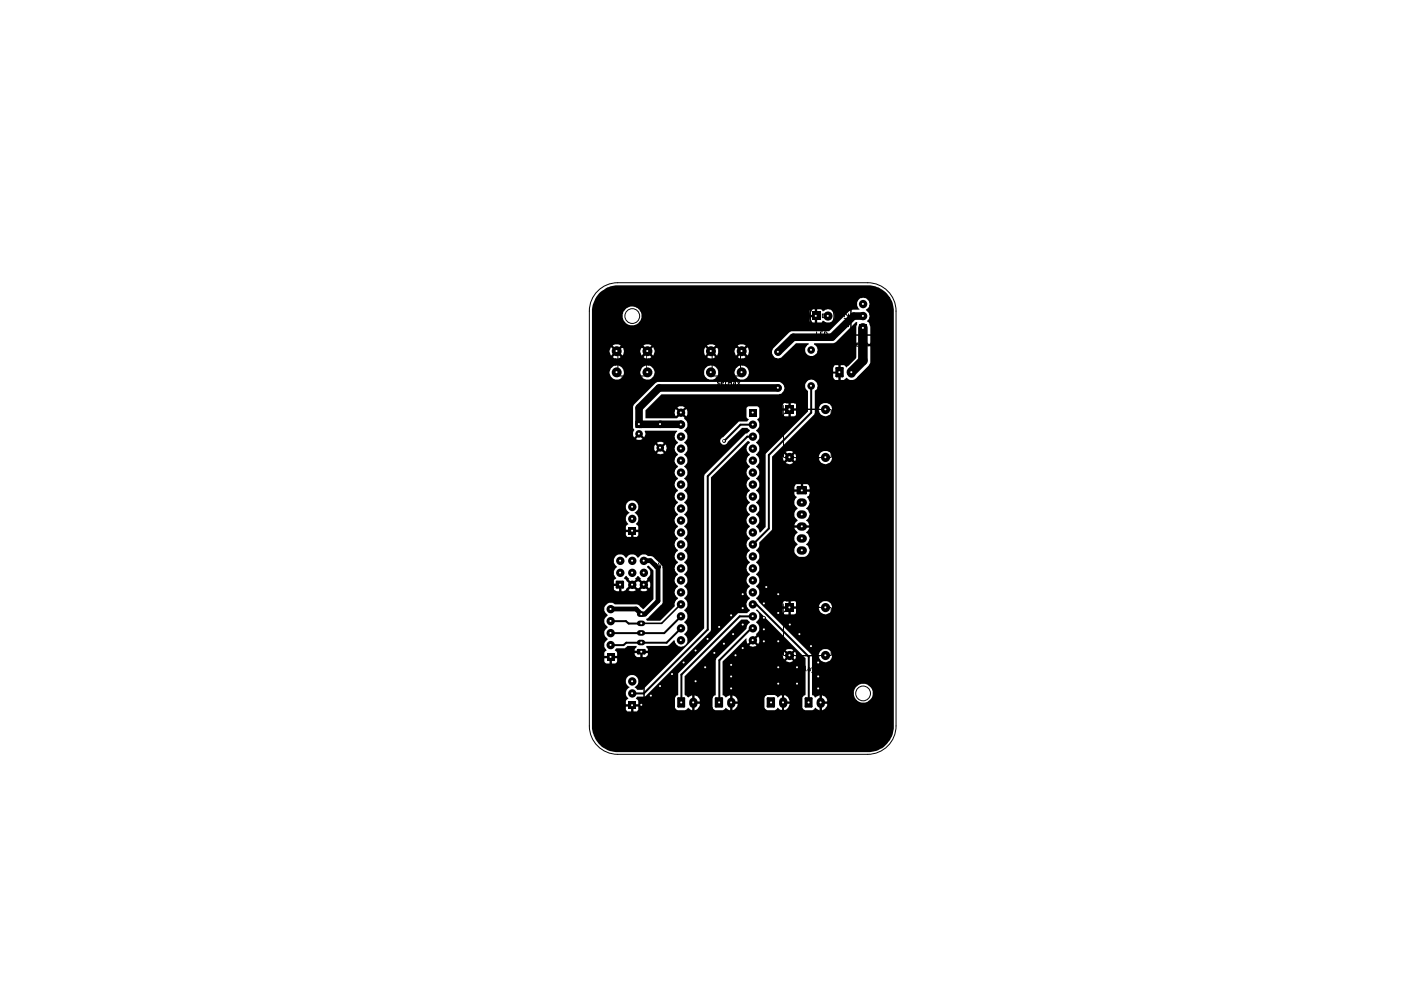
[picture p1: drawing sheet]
<svg xmlns="http://www.w3.org/2000/svg" width="297mm" height="210mm" viewBox="0 0 297 210" stroke-linecap="round" stroke-linejoin="round" font-family="sans-serif">
<g fill="none" stroke="#000" stroke-width=".21">
<path d="M126.7 61.7a6 6 0 0 1 4.3-1.8h53a6 6 0 0 1 6 6.1v87.9a6 6 0 0 1-6 6h-53a6 6 0 0 1-6-6v-87.9a6 6 0 0 1 1.7-4.3zM130.5 76v1.5M131 73.7h6v6h-6zM131.8 80h4.5M131.8 73.5h4.5M132.8 76.6h.5l.1-.1-.2-.4h-.4v1h.5l.1-.4-.2-.1M133.7 76.1h.6M134 76.1v1M134.6 76.5l.3-.4v1M134.6 77.1h.5M137.5 76v1.5M150.5 76v1.5"/>
<path d="M151 73.7h6v6h-6zM151.8 80h4.4M151.8 73.5h4.4M152.9 76.6h.4v-.4l-.4-.1v1h.4l.1-.4-.3-.1M153.7 76.1h.5M154 76.1v1M154.5 76.1h.7l-.4 .4 .4 .2v.3l-.2 .1-.5-.1M157.5 76v1.5M171.7 65.4v3.1a2.98 2.98 0 0 0 4.5 .8 2.98 2.98 0 0 0 0-4.6 2.98 2.98 0 0 0-4.5 .8M171.8 65.6a2.87 2.87 0 0 1 4.3-.8 2.87 2.87 0 0 1 0 4.4 2.87 2.87 0 0 1-4.3-.7M171.8 65.5v3M172.6 62.5v.9h.5"/>
<path d="M173 66.6v.8h.4M173.1 70.4v1h.5M173.5 62.9h.3M173.7 66.9h.2M174 62.5h-.5v.9h.5M174 70.9h.2M174 66.6h-.3v.8h.3M174.4 66.6l.4 .1 .1 .3-.2 .4h-.3zM174.4 70.4h-.4v1h.4M174.4 62.5h.3l.2 .2v.5l-.2 .2h-.3zM174.8 70.4a.52 .52 0 0 1 .6 .5 .52 .52 0 0 1-.6 .5zM175.1 66.8l.3-.2v.8"/>
<path d="M175.1 67.4h.5M175.3 62.7l.3-.2v.9M175.3 63.4h.6M176.7 64h.5M177 63.7v.5M178.6 72.9h.5v-.4l-.5-.1v1M179 68.7v.5a.36 .36 0 0 0 .4-.1 .36 .36 0 0 0 .1-.4h.4v.6M179 67.5l.9 .2-.7 .2 .7 .2-.9 .2M179.6 72.8l.3-.1 .2 .2v.3l-.2 .2-.3-.1zM179.9 66.5v.7l-.7-.7-.2 .1 .1 .5M180.4 72.7l.2 .7 .1-.5 .3 .5 .2-.7M180.4 62.9h5.1v8.1h-5.1z"/>
<path d="M181.5 73.1l.4-.1-.1-.3-.3 .1v.5h.4M182.4 72.7v.7M182.7 72.7l-.3 .2M182.9 71.6l.2 .1-.1 .1-.2-.1zM183.5 72.5l-.3-.1-.2 .2v.1l.4 .2 .1 .3-.1 .2-.4-.1M183.9 72.7l.2 .7 .1-.5 .3 .5 .1-.7M185 72.4v.1M185 72.7v.7M185.3 72.7h.4M185.5 72.4v.8l.2 .2M186.5 72.8l-.2-.1-.3 .2 .1 .4h.4M186.9 72.8l.3-.1 .2 .2v.5"/>
<path d="M186.9 72.4v1M132.7 81l-.3-.1-.1 .3 .4 .2-.1 .2-.3-.1M133.1 81.3l.5-.1-.2-.3-.3 .2v.3l.2 .2 .2-.1M133.8 80.9h.5M134 80.6v.9l.3 .1M134.6 81.6v-1l.3 .7 .3-.7v1M135.7 80.6v.1M135.7 80.9v.7M136.2 81l.3-.1 .1 .2v.5M136.2 80.9v.7M152.5 81l-.2-.1-.2 .3 .5 .2-.2 .2-.3-.1M152.9 81.3l.5-.1-.2-.3-.3 .2v.3l.2 .2 .2-.1"/>
<path d="M153.3 93.3h.4v.4h-.4zM153.7 80.9h.4M153.8 80.6v.8l.3 .2M154.4 81.6v-1l.4 .7 .3-.7v1M155.5 81h.4v.6M155.9 81.2l-.4 .1 .1 .3 .3-.1M156.4 80.9l.5 .7M156.9 80.9l-.5 .7M166.1 85.9v11M166.1 87.8l1.1-1h9v10.2h-10.1zM166.7 84.8h.4l.1-.3-.5-.1v1h.4l.2-.3-.3-.3M167.5 84.4h.6"/>
<path d="M167.9 84.4v1M168.4 84.5h.6v.3l-.6 .6h.6M168.6 97.1h5.2M168.8 99.7h.5l.1-.3-.2-.2h-.4v1M169.1 99.7l.3 .5M169.7 99.9l.6-.1-.2-.2-.4 .1v.4l.2 .1h.3M170 91.8l.5-.1v-.3l-.2-.1h-.3v1l.6-.2-.1-.3h-.2M170.8 91.3h.6M171.1 99.7l-.3-.1-.2 .1 .1 .5h.4M171.1 91.3v1M171.2 86.7h2.6M171.5 99.7l.4-.1 .1 .1v.4l-.1 .1h-.4z"/>
<path d="M171.7 91.4l.4-.1 .2 .1-.6 .9h.6M172.5 99.6v.6M172.7 99.6l-.2 .1M173.5 99.7h-.5v.5h.5M173.5 99.2v1M176.4 86.9v10.1M128.4 111.6h.1M128.4 108.4l.2-.2h.7l.1 .4-.1 .2h-.7zM128.4 109.7h1M128.8 110.9v.4M128.8 111.6h.6M128.8 107.7h.6"/>
<path d="M128.8 110.2v.4h.6v-.4M128.9 112.6v-.5l-.3-.1-.2 .2v.4h1M129.4 110.9v.2h-1M129.4 109.2h-.5l-.1 .2v.3M129.4 107.3h-.5l-.1 .1v.3M131.5 105.9h5.1v8.1h-5.1zM134 114.6l.1 .1v.1l-.2-.1zM139.3 119.7l-.3-.3v1M139.6 119.4l.3 1 .4-1M140.9 119.9l-.4 .5M141.1 119.9h-.4l-.2-.2 .1-.2 .5-.1v1M138.8 120.4h.5"/>
<path d="M147.3 137.7h.4v.5h-.4zM149.9 135.3h.4v.4h-.4zM151.3 138.3h.4v.4h-.4zM152.3 132.7h.4v.5h-.4zM153.3 136.3h.4v.4h-.4zM154.8 130.3h.5v.4h-.5zM155.3 134.3h.4v.4h-.4zM155.8 138.8h.4v.4h-.4zM157.3 128.8h.4v.4h-.4zM157.3 132.2h.4v.5h-.4zM157.3 137.2h.4v.5h-.4zM157.3 125.8h.4v.4h-.4z"/>
<path d="M161.8 127.8h.4v.4h-.4zM161.8 130.8h.4v.4h-.4zM161.8 133.3h.4v.4h-.4zM161.8 135.8h.4v.4h-.4zM162.3 124.3h.4v.4h-.4zM164.8 129.8h.4v.4h-.4zM164.8 135.8h.4v.4h-.4zM164.8 125.8h.4v.4h-.4zM166.1 128v11M166.1 129.8l1.1-1h9v10.2h-10.1zM166.7 126.8h.4l.1-.3-.5-.1v1h.4l.2-.3-.3-.3M167.3 132.2h.4v.5h-.4z"/>
<path d="M167.5 126.4h.6M167.9 126.4v1M168.6 139.1h5.2M168.6 126.3l-.2 .8h.7M168.9 126.7v.7M169.3 134.3h.4v.4h-.4zM170 133.8l.5-.1v-.4h-.5v1l.6-.2-.1-.3h-.2M170.8 133.3h.6M171.1 133.3v1M171.2 128.7h2.6M171.8 136.8h.4v.5h-.4zM171.9 133.3l-.2 .6h.7"/>
<path d="M172.2 133.6v.7M176.4 128.9v10.1M128.4 149.2v.4h1M128.4 148.8h.1M128.6 145.2a.6 .6 0 0 1 .8 .2v.1a.6 .6 0 0 1-1 0zM128.8 146l.1 .4M128.8 148.8h.6M128.8 147.6v.3M128.8 146.4h.6M128.8 144.7h.6M128.9 149.3v.3M129.4 146.8v.4h-.6v-.3l.2-.1 .1 .4"/>
<path d="M129.4 148.2l-.1 .1h-.9M129.4 147.6v.1h-1M129.4 144.3h-.6v.4M131.5 142.9h5.1v8.1h-5.1zM134 151.6l.1 .1v.1l-.2-.1zM135.8 149.3h.4v.4h-.4zM137.8 147.3h.4v.5h-.4zM139.8 145.3h.4v.4h-.4zM142.3 142.7h.4v.5h-.4zM144.8 140.3h.4v.4h-.4zM147.3 144.3h.4v.4h-.4zM149.3 141.3h.5v.4h-.5z"/>
<path d="M154.8 140.8h.5v.4h-.5zM154.8 145.8h.5v.4h-.5zM154.8 143.2h.5v.5h-.5zM164.8 141.3h.4v.4h-.4zM164.8 144.8h.4v.4h-.4zM168.8 144.8h.4v.4h-.4zM168.8 141.3h.4v.4h-.4zM169.8 141.7h.5v-.4l-.5-.1v1M170.8 141.2v.9l.1 .1M171.4 141.6h.2l.2 .1v.5M171.8 141.8l-.5 .2 .1 .2h.4M172.1 141.6l.3 .6"/>
<path d="M172.6 141.6l-.3 .9-.2 .1M173.3 140.3h.4v.4h-.4zM173.3 143.2h.4v.5h-.4zM173.3 145.8h.4v.4h-.4z"/>
<circle cx="134.1" cy="76.8" r="2.07"/>
<circle cx="134.1" cy="67" r="1.57"/>
<circle cx="154" cy="76.8" r="2.07"/>
<circle cx="174.3" cy="67" r="2.58"/>
<circle cx="183" cy="147" r="1.57"/>
</g>
<g fill="#000">
<path d="M172.2 66.1h1.7v1.8h-1.7zM177.4 78.1h1.3v1.7h-1.3zM182.2 68.7h1.6v1.6h-1.6zM127.3 61.9a5.2 5.2 0 0 1 3.3-1.4h53.9a5.6 5.6 0 0 1 5 5.1v88.9l-.2 1.2a5.7 5.7 0 0 1-4.8 3.8l-54.4-.1a5.5 5.5 0 0 1-4.6-4.9v-10.2h7.2l.2 .9 .6 .6a1.33 1.33 0 0 0-.3 2.2v.2l-.5 .4v.7h.8v.5h-.8v.7l.3 .3h.8v-.8h.5v.8h.8l.2-.3v-.7h-.8v-.5h.8v-.7l-.5-.5 .3-.4 1.7-.1 13.9-14v-32.4l7.8-7.7 .5 .4-.2 .2a1.46 1.46 0 0 0 .2 2.3 1.42 1.42 0 0 0-.8 1.3 1.42 1.42 0 0 0 .8 1.2 1.44 1.44 0 0 0 0 2.6 1.44 1.44 0 0 0 0 2.5 1.44 1.44 0 0 0 0 2.6 1.44 1.44 0 0 0 0 2.5 1.44 1.44 0 0 0 0 2.5 1.44 1.44 0 0 0 0 2.6 1.44 1.44 0 0 0 0 2.5 1.44 1.44 0 0 0 0 2.6 1.44 1.44 0 0 0 0 2.5 1.43 1.43 0 0 0 0 2.5 1.44 1.44 0 0 0 0 2.6 1.44 1.44 0 0 0 0 2.5l-.6 .6h-1.9l-12.7 12.8v4.6l-.4 .1-.3 .5v2.1l.6 .5h1.5l.6-.5 1 .5v-1h.5v1a1.34 1.34 0 0 0 1.1-1.4h-.8v-.5h.8v-.2a1.16 1.16 0 0 0-1.1-1.1v1.1h-.5v-1.1l-.8 .5-.8-.5-.1-4 12.1-12h1.2l.6 .6-.6 .7-.1 .6-6.5 6.4v7.7l-.6 .4-.1 .3 .1 2.1 .5 .4h1.6l.7-.5 .3 .3 .5 .2v-1h.5v1l.4-.2 .6-.7 .1-.5h-.8v-.5h.8l-.2-.7h5.9v2l.4 .5 1.8 .1 .7-.5 .3 .3 .5 .2v-1.1h.4v1.1a1.49 1.49 0 0 0 1.2-1.4h-.8v-.5l.8-.1a1.52 1.52 0 0 0-1.2-1.2v1.1h-.4v-1.1l-.8 .5-.7-.5h-1.6l-.5 .2-.1 .4h-5.9l-.3-.3-.6-.3v1.1h-.5v-1.1l-1 .5-.6-.5v-7.1l1.4-1.4h11.4l.2 .9 .8-.7 .3 .3-.7 .8 .2 .1a1.2 1.2 0 0 0 1.4-.1l-.7-.8 .3-.3 .7 .7 .3-.5-.2-1.1-.8 .7-.3-.3 .7-.7-.1-.1a1.3 1.3 0 0 0-1.5 .1l.7 .7-.3 .3-.8-.7-.2 .7h-11.4l3.6-3.6 .3 1.2 .6-.6 .4 .4-.6 .6 .6 .2 .9-.2-.6-.6 .3-.4 .6 .6 .3-.4v-.7l-.2-.4-.7 .6-.3-.3 .6-.6-.1-.3a1.33 1.33 0 0 0 0-2.4l.1-.2a1.3 1.3 0 0 0-.1-2.3v-.2l.3-.1 10.2 10.3v7.8l-.7 .6v2.2l.3 .3 .3 .2h1.5l.8-.5 .8 .5v-1h.5l.1 1 .8-.7 .2-.7h-.9v-.5h.9l-.1-.5-.4-.5-.6-.3v1.1h-.5v-1.1l-1.1 .5-.1-.4-.4-.1v-.5h8.8a2 2 0 0 0 2.4 2.1 2 2 0 0 0 1.4-2.9 2 2 0 0 0-3.1-.6l-.5 .6-.2 .8h-8.8l-.1-8h1.5a1.42 1.42 0 0 0 1.2 1.5 1.42 1.42 0 0 0 1.6-1.1v-.7l-.3-.6-.7-.4a1.47 1.47 0 0 0-1.7 .9l-.1 .4h-1.5l-11-11h4.9v.7h1v.5h-1v.7l.4 .5h.8v-1.1h.5v1.1h.7l.4-.3v-.9h-1v-.4h5.8a1.42 1.42 0 0 0 1.2 1.5 1.42 1.42 0 0 0 1.6-1l-.1-.8a1.3 1.3 0 0 0-.9-.9 1.47 1.47 0 0 0-1.7 .8l-.1 .4h-5.8v-.1h1l-.1-1-1-.1v1h-.5v-1h-1l-.2 .4h-4.9l-.8-1.1a1.33 1.33 0 0 0 0-2.4l.2-.3a1.26 1.26 0 0 0-.2-2.2l.1-.3a1.3 1.3 0 0 0-.1-2.3l.1-.2a1.3 1.3 0 0 0-.1-2.3l.7-1v-.8l2.7-2.8v-5.8h4.7v.5l.7 .8-.2 .3a1.36 1.36 0 0 0 .2 2.3l-.7 1 1 .1v.5h-1l.2 .4 .5 .5-.2 .3a1.36 1.36 0 0 0 .2 2.3l-.2 .2a1.39 1.39 0 0 0-.5 1.4 1.39 1.39 0 0 0 1 1.1l1.4-.1a1.47 1.47 0 0 0 .9-1.3 1.47 1.47 0 0 0-.8-1.3 1.44 1.44 0 0 0 0-2.6l.4-.3 .3-.5-1.1-.1v-.5h1.1l-.3-.7-.4-.4a1.44 1.44 0 0 0 0-2.6 1.27 1.27 0 0 0 .7-1.4l-.5-1 .5-.4v-.6h-1.1v-.5h1.1l-.1-.9-.4-.2h-.8v.7h-.5v-.7h-.9l-.5 .6v.5h1v.5h-1v.5l.5 .6-.3 .4-.2 .6h-4.7v-9.5h2.3l.2 .8 .8-.6 .3 .3-.7 .8 .2 .1a1.2 1.2 0 0 0 1.4-.1l-.7-.8 .3-.3 .8 .6 .2-.8h4.8a1.42 1.42 0 0 0 1.2 1.5 1.42 1.42 0 0 0 1.6-1.1l-.1-.8a1.41 1.41 0 0 0-1.3-.9 1.41 1.41 0 0 0-1.3 .9l-.1 .4h-4.8l-.3-.7-.7 .7-.3-.3 .7-.8a1.76 1.76 0 0 0-1.6 0l.7 .8-.3 .3-.8-.7-.2 .7h-2.3l9-9.1v-1.1h.9v.3a1.43 1.43 0 0 0 1.3 1.2 1.43 1.43 0 0 0 1.5-1 1.42 1.42 0 0 0-1.2-1.8 1.42 1.42 0 0 0-1.6 1.3h-.9v-3.9a1.3 1.3 0 0 0 0-2.1 1.3 1.3 0 0 0-2 .8 1.36 1.36 0 0 0 .6 1.4v4.3l-9 9.1v15.5l-1.1 1.1h-.1l-.3-.8-.5-.4v-.2a1.33 1.33 0 0 0 0-2.3l.1-.3a1.3 1.3 0 0 0-.1-2.3l.1-.2a1.3 1.3 0 0 0-.1-2.3l.2-.3a1.26 1.26 0 0 0-.2-2.2l.3-.4a1.34 1.34 0 0 0-.3-2.2l.1-.2a1.3 1.3 0 0 0-.1-2.3l.3-.4a1.34 1.34 0 0 0-.3-2.2l.1-.2a1.3 1.3 0 0 0-.1-2.3l.1-.3a1.29 1.29 0 0 0 .2-2.1l.4-.6v-1.9l-.4-.4-2.1 .1-.2 .3v1.9l.5 .6-.4 .4h-1.7l-3.4 3.4h-.2a1.04 1.04 0 0 0-.3 1.1 .83 .83 0 0 0 .8 .4 .83 .83 0 0 0 .7-.6l3-3h1.1l.5 .4 .1 .2-.6 .6h-.3l-8.7 8.7-.1 .3v32.3l-13 13.1h-1.2l-.5-.5a1.41 1.41 0 0 0 .7-1.4 1.41 1.41 0 0 0-1-1.3 1.3 1.3 0 0 0-1.6 1.2h-7.2v-15.2h2.6l.2 .7 .6 .6-.8 1v.6l.8 1-.8 .9v.7l.8 .9-.8 .9a1.56 1.56 0 0 0 .5 1.5l-.5 .5v.7h1v.5h-1l.1 .8 .4 .3h.6v-1h.5v1h.7l.4-.4v-.7h-.9v-.5h.9v-.7l-.5-.5 .4-.4h1.8l.5-.6h1.9l.1 .3-.4 .3v.5h1.1v.5h-1.1l.1 .6 .3 .2h.7v-.7h.6v.7h.6l.5-.4v-.4h-1.1v-.5h1.1v-.5l-.4-.2 .1-.4h4.5l1.3-1.1h.1a1.38 1.38 0 0 0 1.3 1.3 1.38 1.38 0 0 0 1.4-1 1.44 1.44 0 0 0-.6-1.5v-.3a1.3 1.3 0 0 0 0-2.3v-.2a1.3 1.3 0 0 0 0-2.3v-.3a1.3 1.3 0 0 0 0-2.2v-.3a1.3 1.3 0 0 0 0-2.3l.1-.3a1.26 1.26 0 0 0-.1-2.2v-.3a1.3 1.3 0 0 0 0-2.3v-.2a1.3 1.3 0 0 0 0-2.3v-.3a1.3 1.3 0 0 0 0-2.2v-.3a1.3 1.3 0 0 0 0-2.3v-.2a1.3 1.3 0 0 0 0-2.3v-.3a1.3 1.3 0 0 0 0-2.3v-.2a1.3 1.3 0 0 0 0-2.3l.1-.3a1.26 1.26 0 0 0-.1-2.2l.2-.4a1.34 1.34 0 0 0-.2-2.2v-.2a1.3 1.3 0 0 0 0-2.3l.2-.4a1.34 1.34 0 0 0-.2-2.2v-.2a1.3 1.3 0 0 0 0-2.3v-.3a1.3 1.3 0 0 0 0-2.2v-.3l-.5-.6 .3-.3 .6 .6 .1-.1a1.39 1.39 0 0 0 0-1.5l-.7 .6-.3-.3 .5-.7-.4-.2h-.7l-.3 .2-.1 .1 .6 .6-.3 .3-.6-.6-.3 .7 .1 .6 .2 .3 .6-.6 .3 .3-.7 .7h-6.7v-1.7l1.2-1.1h28v.7h1v.5h-1v.7l.2 .4 1 .1v-1.1h.5v1.1h.7l.3-.2 .1-1h-1v-.5h1v-.9l-.3-.2h-.8v1h-.5v-1h-1l-.2 .4h-28l2.2-2.3 25.1-.1a1.3 1.3 0 0 0 1-1.2 1.3 1.3 0 0 0-1-1.3h-25.9l-.3 .2-4.7 4.6-.2 .3v4.6l.3 .4-.3 .6v.6l.3 .5 .7-.7v.2l.3 .1-.7 .7 1 .2 .5-.2-.7-.7 .3-.3 .7 .7 .2-.7v-.8l6.8 .1a1.46 1.46 0 0 0 .2 2.5 1.44 1.44 0 0 0 0 2.5 1.42 1.42 0 0 0-.8 1.3 1.42 1.42 0 0 0 .8 1.2 1.44 1.44 0 0 0 0 2.6 1.44 1.44 0 0 0 0 2.5 1.44 1.44 0 0 0 0 2.6 1.44 1.44 0 0 0 0 2.5 1.44 1.44 0 0 0 0 2.5 1.44 1.44 0 0 0 0 2.6 1.44 1.44 0 0 0 0 2.5 1.44 1.44 0 0 0 0 2.6 1.44 1.44 0 0 0 0 2.5 1.43 1.43 0 0 0 0 2.5 1.44 1.44 0 0 0 0 2.6 1.31 1.31 0 0 0-.7 1.6l-3.1 3.1h-2.8l-.2-.2v-.2l.4-.2 2.9-2.9 .2-.3v-7.6l-1.8-2-.5-.2a1.51 1.51 0 0 1-1.4-.4h-.6l-1 .6a1.35 1.35 0 0 0-2.4 0h-.1a1.37 1.37 0 0 0-2.2-.3 1.37 1.37 0 0 0 .3 2.2v.2a1.47 1.47 0 0 0-.1 2.3l-.5 .5v.6h.8v.5h-.8v.7l.6 .4h.5v-.9h.5v.9h.4l.5-.2 .1-.3 .7-.7 .4 .4-.6 .6 .2 .2h.8l.5-.2-.7-.6 .4-.4 .7 .7h.2l.6-.7 .2 .3 .2 .1-.7 .6 .5 .2h.6l.5-.2-.6-.7h.1l.2-.3 .6 .7 .3-.5v-.6l-.3-.5-.6 .6-.3-.3 .6-.6-.1-.3h.2a1.36 1.36 0 0 0-.2-2.3l.1-.3 .2-.1 1 1v6.1l-2.1 2.2-1.3-1.1h-4.8l-.5-.3a1.4 1.4 0 0 0-1.7 1.3h-2.6v-21.8h7.2l.2 .9 .6 .6a1.38 1.38 0 0 0-.4 2.2l.1 .2-.5 .4v.7h.8v.5h-.8v.7l.3 .3h.8v-.8h.5v.8h.8l.2-.3v-.7h-.8v-.5h.8v-.7l-.5-.5a1.4 1.4 0 0 0-.2-2.3v-.1a1.34 1.34 0 0 0 .2-2.3 1.34 1.34 0 0 0-2.1 .9h-7.2v-12.4h13.2v.4l.3 .4 .6-.7 .4 .4-.7 .7a1.27 1.27 0 0 0 1.4 0l-.6-.7 .3-.4 .7 .7 .1-.1a1.16 1.16 0 0 0-.1-1.3l-.7 .7-.3-.4 .6-.7a1.03 1.03 0 0 0-1.4 0l.7 .7-.4 .4-.6-.7-.3 .6h-13.2v-16h3.7l.1 .5a1.59 1.59 0 0 0 1.8 1.1 1.5 1.5 0 0 0 1.2-1.6h3.4v.2a1.5 1.5 0 0 0 1.2 1.4 1.56 1.56 0 0 0 1.9-1.6h10.5l.2 .9 .6 .5a1.48 1.48 0 0 0 2.2-1.4h3.4l.2 .6a1.54 1.54 0 0 0 2.4 .6 1.56 1.56 0 0 0-.7-2.6 1.66 1.66 0 0 0-1.9 1.4h-3.4l-.3-.7a1.45 1.45 0 0 0-1.6-.7 1.45 1.45 0 0 0-1.1 1.4h-10.5l-.1-.3a1.51 1.51 0 0 0-1.6-1.1 1.51 1.51 0 0 0-1.4 1.4h-3.4l-.1-.3a1.5 1.5 0 0 0-1.1-1.1 1.5 1.5 0 0 0-1.5 .5l-.4 .9h-3.7v-4.5h3.7l.4 1 .6-.8 .4 .5-.7 .6 .3 .2a1.38 1.38 0 0 0 1.4-.2l-.7-.6 .4-.5 .7 .8 .3-1h3.4l.3 1 .8-.8 .3 .5-.7 .6 .3 .2a1.38 1.38 0 0 0 1.4-.2l-.7-.7h.2l.2-.4 .7 .8 .3-1h10.5l.2 1 .7-.8 .2 .4h.2l-.7 .7 .5 .3h.8l.5-.3-.8-.6 .4-.5 .7 .8 .3-1h3.4l.4 1 .6-.8 .2 .4h.2l-.6 .7a1.26 1.26 0 0 0 1.6 0l-.7-.6 .4-.5 .7 .8 .3-.9h4.9v.5a1.31 1.31 0 0 0 2.1 .6l3-2.8h2.6v.2a1.31 1.31 0 0 0-.5 1.9 1.31 1.31 0 0 0 2 .3 1.31 1.31 0 0 0-.1-2l-.2-.2 .1-.2 4.3-.1 4.5-4.4h.2l.1 .2-.2 .7-.1 6.8-2.1 1.9-.5-.5h-.6v1h-.6v-1l-.8 .1-.3 .5v.8h.9v.4h-.9v.8l.5 .6h.6v-1.1h.6v1.1h.6l.5-.5a1.44 1.44 0 0 0 2.2 0l2.6-2.6 .3-.6v-7.7l-.2-.7-.5-.3v-.2a1.24 1.24 0 0 0 .4-1.7l-.6-.6a1.48 1.48 0 0 0 .6-1.9 1.35 1.35 0 0 0-2.1-.4 1.35 1.35 0 0 0 0 2.1l.1 .2h-1.4l-.8 .3-4.2 4.2-8.2 .1-3.7 3.7-.2 .5h-4.9l-.3-.9-.7 .7-.4-.3 .7-.7-.1-.1a1.39 1.39 0 0 0-1.6 .1l.7 .7-.4 .3-.6-.7-.4 .8h-3.4l-.3-.8-.7 .7-.4-.3 .8-.7-.1-.1a1.61 1.61 0 0 0-1.6 0l-.1 .1 .7 .7-.4 .3-.7-.7-.2 .8h-10.5l-.3-.8-.7 .7-.4-.3 .7-.7-.2-.2a1.38 1.38 0 0 0-1.5 .2l.7 .7-.3 .3-.8-.7-.3 .8h-3.4l-.3-.8-.7 .7-.4-.3 .7-.7-.1-.1a1.39 1.39 0 0 0-1.6 .1l.7 .7-.4 .3-.6-.7-.4 .8h-3.7v-7.6h6.5a1.98 1.98 0 0 0 2.4 2.2 1.98 1.98 0 0 0 1.3-2.9h35.9v.7h1.1v.5h-1.1l.1 1 1 .1v-1h.6v1h.9l.3-.5 .7 .5a1.47 1.47 0 0 0 1.7-.9 1.41 1.41 0 0 0-.5-1.7 1.41 1.41 0 0 0-1.8 .2l-.6-.4h-.7v1h-.6v-1h-.7l-.4 .2v.3h-35.9v-.2a2.21 2.21 0 0 0-2.1-.9 2.14 2.14 0 0 0-1.6 1.8h-6.5v-1.2a6.5 6.5 0 0 1 1.8-3.7zM135 89.5h1.1v1.1h-1.1zM158.8 86.7h1.7v1.6h-1.7zM166.5 85.9h1.8v1.9h-1.8zM133.2 111.7h1.6v1.6h-1.6zM169.2 103.3h1.7v1.3h-1.7zM130.8 123.4h1.3v1.2h-1.3zM132.6 122.1l.2-.1 .6 .6-.1 .3 .6 .6-.4 .3-1.2-1.2zM134.6 122.6l.7-.5 .6 .6-.2 .2 .7 .6-.4 .3-.6-.6h-.2l-.7 .6-.4-.3 .7-.6z"/>
<path d="M135.3 137.9h1.4v.7h-1.4zM166.5 128h1.8v1.8h-1.8zM128.6 138.5h1.7v1.7h-1.7zM133.2 148.7h1.6v1.6h-1.6zM143.9 148.1h1.2v1.7h-1.2zM151.8 148.1h1.3v1.7h-1.3zM162.8 148.1h1.3v1.7h-1.3zM170.9 148.1h1.2v1.7h-1.2z"/>
<circle cx="130.8" cy="74.5" r="1.06"/>
<circle cx="130.8" cy="79" r="1.06"/>
<circle cx="137.3" cy="74.5" r="1.06"/>
<circle cx="137.3" cy="79" r="1.06"/>
<circle cx="150.7" cy="79" r="1.06"/>
<circle cx="150.7" cy="74.5" r="1.06"/>
<circle cx="157.3" cy="74.5" r="1.06"/>
<circle cx="157.3" cy="79" r="1.06"/>
<circle cx="165" cy="74.6" r=".8"/>
<circle cx="172" cy="74.2" r=".8"/>
<circle cx="175.5" cy="67" r=".97"/>
<circle cx="183" cy="67" r=".89"/>
<circle cx="183" cy="64.5" r=".89"/>
<circle cx="135.5" cy="92" r=".8"/>
<circle cx="140" cy="95" r=".8"/>
<circle cx="140" cy="90" r=".8"/>
<circle cx="144.4" cy="90" r=".89"/>
<circle cx="144.4" cy="95.1" r=".89"/>
<circle cx="144.4" cy="87.5" r=".89"/>
<circle cx="144.4" cy="92.6" r=".89"/>
<circle cx="144.4" cy="97.7" r=".89"/>
<circle cx="159.6" cy="90" r=".89"/>
<circle cx="159.6" cy="95.1" r=".89"/>
<circle cx="159.6" cy="92.6" r=".89"/>
<circle cx="159.6" cy="97.7" r=".89"/>
<circle cx="165" cy="82.3" r=".8"/>
<circle cx="167.4" cy="97" r=".97"/>
<circle cx="172" cy="81.8" r=".8"/>
<circle cx="175" cy="86.8" r=".97"/>
<circle cx="175" cy="97" r=".97"/>
<circle cx="131.5" cy="118.9" r=".89"/>
<circle cx="134.1" cy="107.5" r=".89"/>
<circle cx="134.1" cy="118.9" r=".89"/>
<circle cx="134.1" cy="110" r=".89"/>
<circle cx="136.5" cy="118.9" r=".89"/>
<circle cx="144.4" cy="102.7" r=".89"/>
<circle cx="144.4" cy="115.4" r=".89"/>
<circle cx="144.4" cy="107.8" r=".89"/>
<circle cx="144.4" cy="100.2" r=".89"/>
<circle cx="144.4" cy="112.9" r=".89"/>
<circle cx="144.4" cy="118" r=".89"/>
<circle cx="144.4" cy="105.3" r=".89"/>
<circle cx="144.4" cy="110.4" r=".89"/>
<circle cx="159.6" cy="115.4" r=".89"/>
<circle cx="159.6" cy="102.7" r=".89"/>
<circle cx="159.6" cy="112.9" r=".89"/>
<circle cx="159.6" cy="100.2" r=".89"/>
<circle cx="159.6" cy="107.8" r=".89"/>
<circle cx="159.6" cy="105.3" r=".89"/>
<circle cx="159.6" cy="118" r=".89"/>
<circle cx="159.6" cy="110.4" r=".89"/>
<circle cx="129.5" cy="136.8" r=".89"/>
<circle cx="129.5" cy="129.2" r=".89"/>
<circle cx="129.5" cy="131.7" r=".89"/>
<circle cx="129.5" cy="134.2" r=".89"/>
<circle cx="131.5" cy="121.5" r=".89"/>
<circle cx="134.1" cy="121.5" r=".89"/>
<circle cx="134.1" cy="124" r=".89"/>
<circle cx="136.5" cy="121.5" r=".89"/>
<circle cx="136.5" cy="124" r=".89"/>
<circle cx="144.4" cy="133.2" r=".89"/>
<circle cx="144.4" cy="120.5" r=".89"/>
<circle cx="144.4" cy="130.7" r=".89"/>
<circle cx="144.4" cy="125.6" r=".89"/>
<circle cx="144.4" cy="128.1" r=".89"/>
<circle cx="144.4" cy="123.1" r=".89"/>
<circle cx="144.4" cy="135.8" r=".89"/>
<circle cx="159.6" cy="120.5" r=".89"/>
<circle cx="159.6" cy="133.2" r=".89"/>
<circle cx="159.6" cy="130.7" r=".89"/>
<circle cx="159.6" cy="125.6" r=".89"/>
<circle cx="159.6" cy="128.1" r=".89"/>
<circle cx="159.6" cy="123.1" r=".89"/>
<circle cx="159.6" cy="135.8" r=".89"/>
<circle cx="167.4" cy="139" r=".97"/>
<circle cx="175" cy="139" r=".97"/>
<circle cx="175" cy="128.8" r=".97"/>
<circle cx="134.1" cy="144.5" r=".89"/>
<circle cx="134.1" cy="147" r=".89"/>
</g>
<path d="M183 67h-2l-4.6 4.5h-8.2l-3.2 3.1M165 82.3h-25.3l-4.2 4.2v3.5h8.9" fill="none" stroke="#000" stroke-width="1.6"/>
<path d="M159.6 92.6h-1.2l-8.3 8.4v32.5l-13.6 13.5h-2.4M159.6 90h-2.6l-3.5 3.5M172 81.8v5.7l-9 9v15.6l-3.4 3.3M129.5 131.7h3.2l.6 .5h2.7M144.4 130.7l-3.6 3.5h-11.3M144.4 133.2l-3.1 3.1h-8.5l-.6 .5h-2.7M159.6 133.2h-.3l-6.8 6.8v9M159.6 128.1h.8l11.1 11.1v9.8M159.6 130.7h-2.8l-12.3 12.3v6" fill="none" stroke="#000" stroke-width=".42"/>
<path d="M144.3 128.1l-4 4.1h-4.3" fill="none" stroke="#000" stroke-width=".34"/>
<path d="M136.5 118.9h1.4l1.6 1.6v6.9l-2.8 2.8h-.7l-1.1-1.1h-5.5" fill="none" stroke="#000" stroke-width="1"/>
<path d="M183 69.5v7l-2.5 2.4" fill="none" stroke="#000" stroke-width="2"/>
<path d="M177.4 78.1h1.2v1.7h-1.2zM134.9 89.4h1.1v1.1h-1.1zM169.1 103.3h1.7v1.3h-1.7zM130.8 123.4h1.3v1.1h-1.3zM135.3 137.8h1.3v.7h-1.3zM143.8 148.1h1.2v1.7h-1.2zM151.8 148.1h1.3v1.7h-1.3zM162.8 148.1h1.3v1.7h-1.3zM170.8 148.1h1.2v1.7h-1.2z" fill="none" stroke="#000" stroke-width=".51"/>
<path d="M180.5 78.8v.4M169.8 106.6h.4M169.8 109.1h.4M169.8 111.6h.4M169.8 114.2h.4M169.8 116.7h.4M147 148.8v.4M155.1 148.8v.4M166.1 148.7v.5M174 148.8v.4" fill="none" stroke="#000" stroke-width="1.8"/>
<path d="M135.6 134.2h.6M135.6 136.2h.6M135.6 132.2h.6M135.6 130.2h.6" fill="none" stroke="#000" stroke-width="1.2"/>
<g fill="#fff">
<path d="M159.5 130.5l.3 .1-.1 .2-.3-.2z"/>
<path d="M159.5 127.9l.3 .2-.1 .2-.3-.2z"/>
<path d="M159.5 125.4l.3 .2-.1 .1-.3-.1z"/>
<path d="M167.3 128.6l.3 .2-.1 .2-.3-.2z"/>
<path d="M159.5 122.8l.3 .2-.1 .2-.3-.2z"/>
<path d="M159.5 133l.3 .2-.1 .2-.3-.2z"/>
<path d="M144.2 100l.4 .2-.2 .1-.3-.1z"/>
<path d="M144.2 107.6l.4 .2-.2 .2-.3-.2z"/>
<path d="M144.2 105.1l.4 .1-.2 .2-.3-.2z"/>
<path d="M144.2 102.5l.4 .2-.2 .2-.3-.2z"/>
<path d="M144.2 97.4l.4 .2-.2 .2-.3-.2z"/>
<path d="M159.5 100l.3 .2-.1 .1-.3-.1z"/>
<path d="M159.5 102.5l.3 .2-.1 .2-.3-.2z"/>
<path d="M159.5 97.4l.3 .2-.1 .2-.3-.2z"/>
<path d="M169.9 103.8l.3 .2-.1 .2-.3-.2z"/>
<path d="M159.5 105.1l.3 .1-.1 .2-.3-.2z"/>
<path d="M159.5 107.6l.3 .2-.1 .2-.3-.2z"/>
<path d="M169.9 106.3l.3 .2-.1 .2-.3-.2z"/>
<path d="M169.9 108.9l.3 .2-.1 .1-.3-.1z"/>
<path d="M159.5 120.3l.3 .2-.1 .2-.3-.2z"/>
<path d="M159.5 112.7l.3 .2-.1 .1-.3-.1z"/>
<path d="M159.5 115.2l.3 .2-.1 .2-.3-.2z"/>
<path d="M159.5 117.8l.3 .1-.1 .2-.3-.2z"/>
<path d="M169.9 111.4l.3 .2-.1 .2-.3-.2z"/>
<path d="M159.5 110.1l.3 .2-.1 .2-.3-.2z"/>
<path d="M169.9 113.9l.3 .2-.1 .2-.3-.2z"/>
<path d="M169.9 116.5l.3 .2-.1 .2-.3-.2z"/>
<path d="M144.2 115.2l.4 .2-.2 .2-.3-.2z"/>
<path d="M144.2 117.8l.4 .1-.2 .2-.3-.2z"/>
<path d="M144.2 112.7l.4 .2-.2 .1-.3-.1z"/>
<path d="M144.2 120.3l.4 .2-.2 .2-.3-.2z"/>
<path d="M144.2 110.1l.4 .2-.2 .2-.3-.2z"/>
<path d="M144.2 125.4l.4 .2-.2 .1-.3-.1z"/>
<path d="M144.2 130.5l.4 .1-.2 .2-.3-.2z"/>
<path d="M144.2 133l.4 .2-.2 .2-.3-.2z"/>
<path d="M144.2 127.9l.4 .2-.2 .2-.3-.2z"/>
<path d="M144.2 122.8l.4 .2-.2 .2-.3-.2z"/>
<path d="M137.1 78.7l.3 .2-.1 .2-.3-.2z"/>
<path d="M130.6 74.2l.3 .2-.1 .2-.3-.2z"/>
<path d="M130.6 78.7l.3 .2-.1 .2-.3-.2z"/>
<path d="M137.1 74.2l.3 .2-.1 .2-.3-.2z"/>
<path d="M135.4 89.7l.3 .2-.1 .2-.4-.2z"/>
<path d="M135.4 91.8l.3 .1-.1 .2-.4-.2z"/>
<path d="M182.8 64.2l.4 .2-.1 .2-.4-.2z"/>
<path d="M182.8 69.3l.4 .2-.1 .2-.4-.2z"/>
<path d="M172.9 66.8l.3 .2-.1 .2-.4-.2z"/>
<path d="M182.8 66.8l.4 .2-.1 .2-.4-.2z"/>
<path d="M175.4 66.8l.3 .2-.1 .2-.3-.2z"/>
<path d="M167.3 96.8l.3 .1-.1 .2-.3-.2z"/>
<path d="M174.9 96.8l.3 .1-.1 .2-.3-.2z"/>
<path d="M159.5 87.3l.3 .2-.1 .1-.3-.1z"/>
<path d="M159.5 92.4l.3 .1-.1 .2-.3-.2z"/>
<path d="M159.5 89.8l.3 .2-.1 .2-.3-.2z"/>
<path d="M159.5 94.9l.3 .2-.1 .2-.3-.2z"/>
<path d="M174.9 86.6l.3 .2-.1 .2-.3-.2z"/>
<path d="M167.3 86.6l.3 .2-.1 .2-.3-.2z"/>
<path d="M150.6 74.2l.3 .2-.1 .2-.3-.2z"/>
<path d="M157.1 74.2l.3 .2-.1 .2-.3-.2z"/>
<path d="M164.8 74.4l.3 .2-.1 .2-.3-.2z"/>
<path d="M164.8 82l.3 .2-.1 .2-.3-.2z"/>
<path d="M150.6 78.7l.3 .2-.1 .2-.3-.2z"/>
<path d="M157.1 78.7l.3 .2-.1 .2-.3-.2z"/>
<path d="M139.8 89.7l.4 .2-.2 .2-.3-.2z"/>
<path d="M139.8 94.7l.4 .2-.2 .2-.3-.2z"/>
<path d="M144.2 94.9l.4 .2-.2 .2-.3-.2z"/>
<path d="M144.2 92.4l.4 .1-.2 .2-.3-.2z"/>
<path d="M144.2 89.8l.4 .2-.2 .2-.3-.2z"/>
<path d="M144.2 87.3l.4 .2-.2 .1-.3-.1z"/>
<path d="M180.4 78.7l.3 .2-.1 .2-.3-.2z"/>
<path d="M171.8 74l.4 .2-.2 .2-.3-.2z"/>
<path d="M177.9 78.7l.3 .2-.1 .2-.4-.2z"/>
<path d="M171.8 81.6l.4 .2-.2 .2-.3-.2z"/>
<path d="M129.3 131.5l.4 .2-.2 .1-.3-.1z"/>
<path d="M129.3 139.1l.4 .2-.2 .2-.3-.2z"/>
<path d="M129.3 136.5l.4 .2-.2 .2-.3-.2z"/>
<path d="M129.3 134l.4 .2-.2 .2-.3-.2z"/>
<path d="M129.3 128.9l.4 .2-.2 .2-.3-.2z"/>
<path d="M131.4 121.2l.3 .2-.1 .2-.3-.2z"/>
<path d="M133.9 121.2l.3 .2-.1 .2-.3-.2z"/>
<path d="M131.4 123.8l.3 .2-.1 .1-.3-.1z"/>
<path d="M133.9 123.8l.3 .2-.1 .1-.3-.1z"/>
<path d="M136.4 123.8l.3 .2-.1 .1-.3-.1z"/>
<path d="M136.4 121.2l.3 .2-.1 .2-.3-.2z"/>
<path d="M133.9 109.8l.3 .2-.1 .2-.3-.2z"/>
<path d="M136.4 118.7l.3 .2-.1 .2-.3-.2z"/>
<path d="M131.4 118.7l.3 .2-.1 .2-.3-.2z"/>
<path d="M133.9 118.7l.3 .2-.1 .2-.3-.2z"/>
<path d="M133.9 112.3l.3 .2-.1 .2-.3-.2z"/>
<path d="M133.9 107.3l.3 .1-.1 .2-.3-.2z"/>
<path d="M135.9 134l.3 .2-.1 .2-.4-.2z"/>
<path d="M135.9 136l.3 .2-.1 .2-.4-.2z"/>
<path d="M144.2 135.5l.4 .2-.2 .2-.3-.2z"/>
<path d="M135.9 138l.3 .2-.1 .2-.4-.2z"/>
<path d="M135.9 132l.3 .2-.1 .2-.4-.2z"/>
<path d="M135.9 130l.3 .2-.1 .2-.4-.2z"/>
<path d="M133.9 144.3l.3 .1-.1 .2-.3-.2z"/>
<path d="M144.3 148.7l.3 .2-.1 .2-.3-.2z"/>
<path d="M133.9 149.3l.3 .2-.1 .2-.3-.2z"/>
<path d="M133.9 146.8l.3 .2-.1 .2-.3-.2z"/>
<path d="M146.9 148.7l.3 .2-.1 .2-.3-.2z"/>
<path d="M167.3 138.7l.3 .2-.1 .2-.3-.2z"/>
<path d="M174.9 138.7l.3 .2-.1 .2-.3-.2z"/>
<path d="M174.9 128.6l.3 .2-.1 .2-.3-.2z"/>
<path d="M159.5 135.5l.3 .2-.1 .2-.3-.2z"/>
<path d="M171.3 148.7l.3 .2-.1 .2-.3-.2z"/>
<path d="M173.9 148.7l.3 .2-.1 .2-.3-.2z"/>
<path d="M165.9 148.7l.3 .2-.1 .2-.3-.2z"/>
<path d="M163.4 148.7l.3 .2-.1 .2-.3-.2z"/>
<path d="M152.4 148.7l.3 .2-.1 .2-.3-.2z"/>
<path d="M154.9 148.7l.3 .2-.1 .2-.3-.2z"/>
<path d="M161.9 127.7l.3 .2-.1 .2-.4-.2z"/>
<path d="M161.9 130.8l.3 .2-.1 .2-.4-.2z"/>
<path d="M154.9 130.3l.3 .2-.1 .2-.3-.2z"/>
<path d="M157.4 128.8l.3 .1-.1 .2-.3-.2z"/>
<path d="M164.9 129.8l.3 .2-.1 .2-.3-.2z"/>
<path d="M169.4 134.3l.3 .2-.1 .1-.3-.1z"/>
<path d="M161.9 133.2l.3 .2-.1 .2-.4-.2z"/>
<path d="M164.9 135.8l.3 .2-.1 .2-.3-.2z"/>
<path d="M161.9 135.8l.3 .2-.1 .2-.4-.2z"/>
<path d="M167.4 132.2l.3 .2-.1 .2-.4-.2z"/>
<path d="M164.9 141.3l.3 .2-.1 .2-.3-.2z"/>
<path d="M173.4 140.3l.3 .2-.1 .2-.3-.2z"/>
<path d="M173.4 143.2l.3 .2-.1 .2-.3-.2z"/>
<path d="M171.8 136.8l.4 .2-.2 .2-.3-.2z"/>
<path d="M168.9 144.8l.3 .1-.1 .2-.3-.2z"/>
<path d="M173.4 145.8l.3 .2-.1 .2-.3-.2z"/>
<path d="M168.9 141.3l.3 .2-.1 .2-.3-.2z"/>
<path d="M164.9 144.8l.3 .1-.1 .2-.3-.2z"/>
<path d="M139.8 145.3l.4 .2-.2 .1-.3-.1z"/>
<path d="M144.8 140.3l.3 .2-.1 .2-.3-.2z"/>
<path d="M137.9 147.3l.3 .2-.1 .2-.3-.2z"/>
<path d="M135.9 149.2l.3 .2-.1 .2-.4-.2z"/>
<path d="M142.4 142.7l.3 .2-.1 .2-.3-.2z"/>
<path d="M155.3 134.3l.3 .2-.1 .1-.3-.1z"/>
<path d="M149.9 135.3l.3 .2-.1 .2-.3-.2z"/>
<path d="M157.4 132.2l.3 .2-.1 .2-.3-.2z"/>
<path d="M152.4 132.7l.3 .2-.1 .2-.3-.2z"/>
<path d="M151.4 138.2l.3 .2-.1 .2-.4-.2z"/>
<path d="M155.8 138.7l.4 .2-.2 .2-.3-.2z"/>
<path d="M153.4 136.3l.3 .2-.1 .2-.3-.2z"/>
<path d="M157.4 137.2l.3 .2-.1 .2-.3-.2z"/>
<path d="M147.4 144.3l.3 .1-.1 .2-.3-.2z"/>
<path d="M147.4 137.7l.3 .2-.1 .2-.3-.2z"/>
<path d="M149.4 141.3l.3 .2-.1 .2-.3-.2z"/>
<path d="M154.9 140.8l.3 .2-.1 .2-.3-.2z"/>
<path d="M154.9 145.8l.3 .2-.1 .2-.3-.2z"/>
<path d="M154.9 143.2l.3 .2-.1 .2-.3-.2z"/>
<path d="M157.4 125.8l.3 .2-.1 .2-.3-.2z"/>
<path d="M164.9 125.8l.3 .2-.1 .2-.3-.2z"/>
<path d="M162.4 124.3l.3 .2-.1 .1-.4-.1z"/>
<path d="M153.4 93.3l.3 .2-.1 .2-.3-.2z"/>
</g>
</svg>
